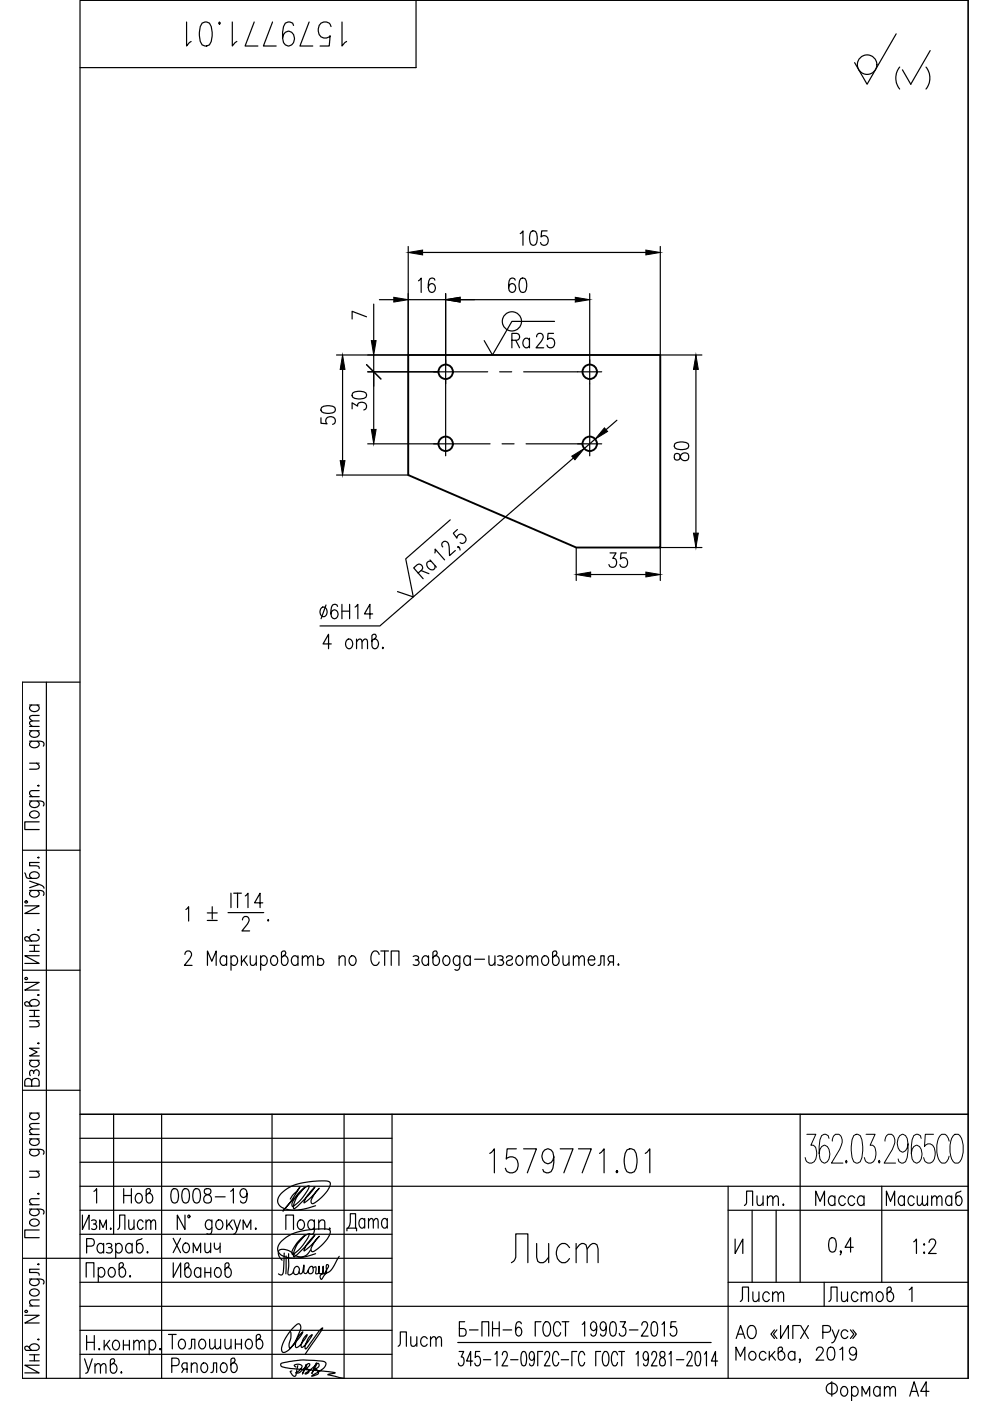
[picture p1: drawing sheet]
<svg xmlns="http://www.w3.org/2000/svg" width="210mm" height="297mm" viewBox="0 0 210 297" stroke-linecap="round" stroke-linejoin="round" font-family="sans-serif">
<defs><g id="words">
<text font-size="10.1" x="107.2" y="268.8">Лист</text>
<g font-size="8.8">
<text x="38.5" y="10.9">1579771.01</text>
<text x="102.7" y="249.8">1579771.01</text>
</g>
<text font-size="8.4" x="188.7" y="20.1">( )</text>
<text font-size="7.5" x="86.4" y="123.8">Ra</text>
<text font-size="7.1" x="72.3" y="262.1">Дата</text>
<g font-size="6.6">
<text x="109" y="53.3">105</text>
<text x="107.2" y="75.1">Ra</text>
<text x="78.7" y="88.2" transform="rotate(-90 78.7 88.2)">30</text>
<text x="72" y="91.4" transform="rotate(-90 72 91.4)">50</text>
<text x="38.1" y="196.5">1 %%P .</text>
<text x="25" y="256.5">Нов</text>
<text x="34.9" y="256.5">0008-19</text>
<text x="156.6" y="256.8">Лит.</text>
<text x="171.8" y="256.8">Масса</text>
<text x="186.6" y="256.8">Масштаб</text>
<text x="35.6" y="272">Иванов</text>
<text x="155.6" y="277.3">Лист</text>
<text x="174.6" y="277.3">Листов</text>
<text x="83.3" y="286.8">Лист</text>
<text x="16.6" y="292.5">Утв.</text>
</g>
<g font-size="6.2">
<text x="87.5" y="63.1">16</text>
<text x="106.5" y="63.1">60</text>
<text x="146.8" y="98.8" transform="rotate(-90 146.8 98.8)">80</text>
<text x="127.7" y="121.4">35</text>
<text x="67.4" y="138.6">4 отв.</text>
<text x="23.6" y="261.8">Лист</text>
<text x="35.6" y="266.7">Хомич</text>
<text x="34.6" y="287.2">Толошинов</text>
<text x="35.3" y="292.1">Ряполов</text>
</g>
<text font-size="4.4" x="73.4" y="68.8">7</text>
</g></defs>
<g fill="none" stroke="#000" stroke-width=".4">
<path d="M86.6 75.3h53.4v40.8h-17.8l-35.6-15.4z"/>
<circle cx="94.5" cy="78.8" r="1.53"/>
<circle cx="125" cy="78.8" r="1.53"/>
<circle cx="94.5" cy="94.1" r="1.53"/>
<circle cx="125" cy="94.1" r="1.53"/>
</g>
<g fill="none" stroke="#000" stroke-width=".25">
<path d="M88.2 .1v14.2h-71.2M190 7.2l-6.2 10.7-2.6-4.6M86.6 52.3v23h-15.2M89.6 53.5h47.3M140 52.3v23h8.8M72.6 78.3v19.4M77.7 77.3l3.1 3.1M78 78.8h25.4M79.2 64.5v7.7M79.2 75.3v15.7M80.4 63.5h3.1M94.5 62.3v34.3"/>
<path d="M97.5 63.5h24.5M105.9 78.8h2.6M111 78.8h16.6M117.4 70.7h-1.2l-.1 1.3a.89 .89 0 0 1 1.1-.2 .89 .89 0 0 1 .4 1.1 .83 .83 0 0 1-.7 .8 .83 .83 0 0 1-.9-.5M117.6 68.1h-9.1l-4.1 7.2-1.7-3.1M125 62.3v34.3M147.6 78.3v34.7M78 94.1h25.9M106.4 94.1h2.6M111.5 94.1h16.1M121.6 97.1l-41.1 35.6h-12.7M126.2 93.1l-2.3 2"/>
<path d="M130.8 89.1l-2.3 2M71.4 100.7h15.2M93.9 116l-.2-.6 .4-.6a.95 .95 0 0 1 1.1 1.1l.1 1.9 1.2-1.1M95.5 110.2l-9.5 8.3 1.6 8.1-3.3-1.2M97 112.3l-.9 .7 .8 1.1a.89 .89 0 0 1 .7-.9 .89 .89 0 0 1 1 .6 .83 .83 0 0 1 0 1.1 .83 .83 0 0 1-1 .2M97.2 115.9v.2h-.1l-.1-.2a.66 .66 0 0 1 .5 .7M122.2 116.1v7M148.8 116.1h-8.8v7M68.2 128.9a.82 .82 0 0 1 .9 .1 .82 .82 0 0 1 .3 .9 .82 .82 0 0 1-1 .8 1.21 1.21 0 0 1-.2-1.8zM69.1 128.3l-1 2.9M71.6 128.6l-.2-.3-.3-.2-.6 .2a2.85 2.85 0 0 0 0 2.7 .66 .66 0 0 0 1.1-.3 .87 .87 0 0 0-.1-1 .87 .87 0 0 0-1-.3l-.3 .8M72.5 128.1v3.1"/>
<path d="M72.5 129.6h1.6M74.1 128.1v3.1M75.3 128.7l.6-.6v3.1M79 130.2h-1.7l1.1-2.1v3.1M125.2 121.8h11.7M6.3 157.1l2.7 .2a.59 .59 0 0 1 .2 .9M6.3 154.9h2M6.3 154h2M6.3 149.5h2M6.7 157.1l-.3 .3a.82 .82 0 0 0 .1 .9 .82 .82 0 0 0 .9 .2 .83 .83 0 0 0 .9-.9l-.4-.5M6.7 154.9a.68 .68 0 0 0-.4 .7 .68 .68 0 0 0 .4 .6 .92 .92 0 0 0 1.1 .1 .92 .92 0 0 0 .4-1.1l-.3-.3M6.7 149.5a.68 .68 0 0 0-.4 .6 .68 .68 0 0 0 .4 .7 .92 .92 0 0 0 1.1 0 .92 .92 0 0 0 .4-1.1l-.3-.2"/>
<path d="M8.3 152.9l-1.9 .1-.1 .4 .6 .6M8.3 151.7l-1.9 .1-.1 .5 .6 .6M9.8 144.6v147.6M17 144.6h-12.3v147.6h200.6v-292.1h-188.3v292.1M6.3 169.8l2.7 .1a.59 .59 0 0 1 .2 1M6.3 168.9h2M6.3 161.8h2M6.4 172.3a1.08 1.08 0 0 1 1.2-.3 1.08 1.08 0 0 1 .7 .9 1.07 1.07 0 0 1-1.1 .5 1.07 1.07 0 0 1-.9-.9zM6.7 169.8l-.3 .3a.82 .82 0 0 0 .1 .9 .82 .82 0 0 0 .9 .2 .83 .83 0 0 0 .9-.9l-.4-.5M7.7 161.8l.6 .6-.1 .6-1.9 .1M8 166.6l.2-.1 .1 .1-.1 .1zM8.3 174.3h-3v1.6h3"/>
<path d="M8.3 167.6l-1.9 .1-.1 .6 .6 .6M4.7 180.3h12.3M5.3 192.1h3l-3 1.6h3M5.3 185.1l.4 1 2 .1a.66 .66 0 0 0 .6-.5 .66 .66 0 0 0-.4-.7 .92 .92 0 0 0-1.2-.1 .92 .92 0 0 0-.3 1.1l.3 .2M6.3 199a1.02 1.02 0 0 1 1-.9 1.02 1.02 0 0 1 1 .9l-.6 .5h-2.2l-.2-.3v-.4l.4-.2 .3 .1 .7 .8M6.3 188.8l2.7 .1a.59 .59 0 0 1 .2 .9M6.3 186.8l2 .7-2 .7M6.7 188.8l-.3 .2a.82 .82 0 0 0 .1 1 .82 .82 0 0 0 .9 .2 .83 .83 0 0 0 .9-.9l-.4-.5M8 197.2l.2-.1 .1 .1-.1 .1zM8 181.8l.2-.1 .1 .1-.1 .1zM8.3 187.5l.9 .5 .1 .3M8.3 182.9h-2v.7l1.9 .1 .1 .4"/>
<path d="M4.7 205.7h12.3M5.2 208.3h3.1l-3.1 1.6h3.1M6.3 212.8a1.02 1.02 0 0 1 1-.9 1.02 1.02 0 0 1 1 .9l-.6 .5h-2.2l-.3-.4v-.3l.5-.2 .3 .1 .7 .8M6.3 200.4h2M6.3 201.7h2M6.3 216.4h2M6.3 214.2h2M6.3 215.5h2M7.3 200.4v1.3M7.3 214.2v1.3M7.7 216.4l.6 .6-.1 .6-1.9 .1M8 211l.2-.2 .1 .2-.1 .1z"/>
<path d="M8.3 202.6h-3l3 1.7h-3M39.2 202.4l.2-.6 .7-.2a.95 .95 0 0 1 .2 1.6l-1.2 1.5h1.6M44 204.7v-3.1l.9 2.2 .9-2.2v3.1M48 203.1a.68 .68 0 0 0-.6-.5 .68 .68 0 0 0-.6 .5 .93 .93 0 0 0-.1 1.1 .93 .93 0 0 0 1.1 .3l.2-.3M48 202.6v2.1M49 203.1a.68 .68 0 0 1 .6-.5 .68 .68 0 0 1 .7 .5 1.02 1.02 0 0 1-.9 1.6l-.4-.5M49 202.6v3.1M51.2 202.6v2.1M51.7 203.5l.8 1.2M52.4 202.6l-1.2 1.5M53.1 202.6l.1 1.9 .6 .2 .5-.6M54.3 202.6v2.1"/>
<path d="M55.3 203.1a.68 .68 0 0 1 .6-.5 .68 .68 0 0 1 .6 .5 1.02 1.02 0 0 1-.8 1.6l-.4-.5M55.3 202.6v3.1M57.7 202.8a.82 .82 0 0 1 1 .1 .82 .82 0 0 1 .2 .9 .82 .82 0 0 1-1 .9 1.19 1.19 0 0 1-.2-1.9zM60.1 202.6a1.02 1.02 0 0 1 1 1.1 1.02 1.02 0 0 1-1 1l-.4-.6v-2.2l.3-.3h.4l.2 .5-.1 .3-.8 .7M63.2 203.1a.68 .68 0 0 0-.7-.5 .68 .68 0 0 0-.6 .5 .93 .93 0 0 0-.1 1.1 .93 .93 0 0 0 1.1 .3l.3-.3M63.2 202.6v2.1M64.1 203.2l.6-.6 .5 .2 .1 1.9M64.1 202.6v2.1M65.3 203.2l.5-.6 .5 .2 .1 1.9M67.4 203.5a.75 .75 0 0 1 1.2 0 .75 .75 0 0 1-.4 1.2h-.5l-.3-.3M67.4 202.6v2.1M71.9 203.2l.6-.6 .6 .2 .1 1.9"/>
<path d="M71.9 202.6v2.1M74.3 202.8l.3-.2a1.02 1.02 0 0 1 .9 1.1 1.02 1.02 0 0 1-.9 1 1.2 1.2 0 0 1-.3-1.9zM80.4 202.4a.82 .82 0 0 0-.8-.8 .82 .82 0 0 0-.8 .8 1.9 1.9 0 0 0 .5 2.3 .86 .86 0 0 0 1.1-.7M80.7 201.6h1.7M81.6 201.6v3.1M83 204.7v-3.1h1.6v3.1M87.6 202.8a.73 .73 0 0 1 1.2 .3l-.1 .3-.6 .1M88.4 203.5a.6 .6 0 0 1 .5 .6 .6 .6 0 0 1-.5 .6l-.8-.2M90.9 203.1a.68 .68 0 0 0-.7-.5 .68 .68 0 0 0-.6 .5 .93 .93 0 0 0-.1 1.1 .93 .93 0 0 0 1.1 .3l.3-.3M90.9 202.6v2.1M92.3 202.6a1.02 1.02 0 0 1 .9 1.1 1.02 1.02 0 0 1-.9 1l-.5-.6v-2.2l.3-.3h.4l.2 .5-.1 .3-.8 .7M94.2 202.8a.82 .82 0 0 1 1 .1 .82 .82 0 0 1 .2 .9 .82 .82 0 0 1-.9 .9 1.19 1.19 0 0 1-.3-1.9z"/>
<path d="M97.5 203.1l-.2-.3a.82 .82 0 0 0-1 .1 .82 .82 0 0 0-.2 .9 .82 .82 0 0 0 .9 .9l.5-.5M97.5 202.6l-.1 2.8-.4 .3-.6-.1M99.7 203.1a.68 .68 0 0 0-.6-.5 .68 .68 0 0 0-.7 .5 .93 .93 0 0 0 0 1.1 .93 .93 0 0 0 1.1 .3l.2-.3M99.7 202.6v2.1M100.6 203.4h2.1M103.7 202.6l.1 1.9 .6 .2 .5-.6M104.9 202.6v2.1M105.5 202.8a.73 .73 0 0 1 1.2 .3l-.1 .3-.6 .1M106.3 203.5a.6 .6 0 0 1 .5 .6 .6 .6 0 0 1-.5 .6l-.8-.2M107.4 203.1a.68 .68 0 0 1 .6-.5 .68 .68 0 0 1 .7 .5l-.2 .3-.8 .3a.57 .57 0 0 0-.2 .8 .74 .74 0 0 0 1.2-.3M109.7 202.8a.82 .82 0 0 1 1 .1 .82 .82 0 0 1 .2 .9 .82 .82 0 0 1-1 .9 1.19 1.19 0 0 1-.2-1.9zM111.7 203.2l.6-.6 .4 .2 .2 1.9"/>
<path d="M111.7 202.6v2.1M112.9 203.2l.5-.6 .5 .2 .1 1.9M115.2 202.8a.82 .82 0 0 1 .9 .1 .82 .82 0 0 1 .2 .9 .82 .82 0 0 1-.9 .9 1.19 1.19 0 0 1-.2-1.9zM117.6 202.6a1.02 1.02 0 0 1 1 1.1 1.02 1.02 0 0 1-1 1l-.4-.6v-2.2l.3-.3h.4l.2 .5-.1 .3-.8 .7M119.4 202.6l.1 1.9 .6 .2 .5-.6M120.6 202.6v2.1M121.6 203.2l.6-.6 .4 .2 .1 1.9M121.6 202.6v2.1M122.7 203.2l.6-.6 .5 .2 .1 1.9M124.7 203.5h1.4a.68 .68 0 0 0-.4-.8 .68 .68 0 0 0-.9 .4 1.02 1.02 0 0 0 .8 1.6l.5-.5M126.8 204.7l.5-.2 .1-1.9h.7v2.1M129.4 204l-.5 .7"/>
<path d="M130.1 204h-.7l-.3-.2a.68 .68 0 0 1 .3-1.2h.7v2.1M131.1 204.4l.1 .1-.1 .2-.1-.2zM4.7 231.2h12.3M6.3 236h2M6.3 224.8h2M6.7 236a.68 .68 0 0 0-.4 .6 .68 .68 0 0 0 .4 .7 .92 .92 0 0 0 1.1 0 .92 .92 0 0 0 .4-1.1l-.3-.2M6.7 229.2a.75 .75 0 0 0-.7-.6 .75 .75 0 0 0-.8 .6v1.1h3.1v-1.1a.83 .83 0 0 0-.8-.6 .83 .83 0 0 0-.8 .6v1.1M6.7 224.8a.68 .68 0 0 0-.4 .6 .68 .68 0 0 0 .4 .7 1.02 1.02 0 0 0 1.6-.8l-.4-.5M7.1 227.3a.6 .6 0 0 1 .6-.5 .6 .6 0 0 1 .6 .5l-.1 .8M7.1 227.6v-.3l-.4-.4a.74 .74 0 0 0-.3 1.2M8 221.2l.2-.1 .1 .1-.1 .1zM8.3 239.4l-1.9 .1-.1 .5 .6 .5"/>
<path d="M8.3 238.2l-1.9 .1-.1 .5 .6 .6M8.3 222.2h-2l1.6 .9-1.6 .8h2M17 236.2h188.3M24.1 236.2v25.5M34.3 236.2v56M57.7 236.2v56M73 236.2l-.1 56-3.4-.7 1.6-.4-.2-.1-6.5-.6a14.6 14.6 0 0 1-4.8-.8 .38 .38 0 0 1-.1-.4 .38 .38 0 0 1 .4-.2 19.4 19.4 0 0 1 9-.2 .9 .9 0 0 1-.4 1.4l-2.4 1.6 .6-.2a.75 .75 0 0 0 .8-.6l-.3-.6-.6-.2a.85 .85 0 0 0 .9-1.1l-.3 .1-1.1 2 1-2.2a4.4 4.4 0 0 1-2.3 2.1l-.1 .2a.61 .61 0 0 0 .8-.5 .61 .61 0 0 0-.7-.7l.3-.1a.74 .74 0 0 0 .6-.8l-.3-.1a4.4 4.4 0 0 0-1.3 2.1l.8-1.9a3 3 0 0 1-2 1.8h-.2a1.88 1.88 0 0 0 1.3-1.6 1.12 1.12 0 0 0-1.6 .1l.3 .2M83.1 236.2v56M169.7 236.2v35.7M6.3 256.4l2.7 .1a.59 .59 0 0 1 .2 .9M6.3 243.7l2.7 .1a.59 .59 0 0 1 .2 .9M6.3 255.4h2"/>
<path d="M6.3 248.3h2M6.3 241.5h2M6.3 240.5h2M6.4 258.8a1.08 1.08 0 0 1 1.2-.3 1.08 1.08 0 0 1 .7 .9 1.07 1.07 0 0 1-1.1 .6 1.07 1.07 0 0 1-.9-1zM6.7 256.4l-.3 .2a.82 .82 0 0 0 .1 .9 .82 .82 0 0 0 .9 .3 .83 .83 0 0 0 .9-1l-.4-.4M6.7 243.7l-.3 .2a.82 .82 0 0 0 .1 1 .82 .82 0 0 0 .9 .2 .83 .83 0 0 0 .9-1l-.4-.4M6.7 241.5a.68 .68 0 0 0-.4 .6 .68 .68 0 0 0 .4 .6 .92 .92 0 0 0 1.1 .1 .92 .92 0 0 0 .4-1.1l-.3-.2M7.7 248.3l.6 .6-.1 .6-1.9 .1M8 253.1l.2-.1 .1 .1-.1 .1zM8.3 254.1l-1.9 .2-.1 .5 .6 .6M17 251.5h188.3M17 246.4h66.1"/>
<path d="M17 241.3h66.1M17 256.6h66.1M17.5 257.6v3.1l1.4-3.1v3.1M19.4 258.8a.62 .62 0 0 1 1 .3l-.3 .4h-.3M19.9 252.6l.6-.6v3.1M20.1 259.5a.62 .62 0 0 1 .4 .6 .62 .62 0 0 1-.4 .6l-.7-.2M39.2 257.6v3.1l-1.6-3.1v3.1M44.9 259.1a.68 .68 0 0 0-.6-.5 .68 .68 0 0 0-.7 .5 1.02 1.02 0 0 0 .9 1.6l.4-.5M44.9 258.6l-.1 2.8-.3 .3-.6-.2M46.1 258.8a.65 .65 0 0 1 1 .3 1.02 1.02 0 0 1-.8 1.6 1.2 1.2 0 0 1-.2-1.9zM48.1 258.6v2.1M48.5 259.5l.9 1.2"/>
<path d="M49.2 258.6l-1.1 1.5M49.6 258.6l.7 2.1 .7-2.1M63.1 253.6l-1.6 1.4-1.5 1.7 1.6-1.9 2-3.2-2.1 2.6M63.4 258.8a.65 .65 0 0 1 1 .3 1.02 1.02 0 0 1-.8 1.6 1.2 1.2 0 0 1-.2-1.9zM64.5 251.8a8.5 8.5 0 0 0-2.6 3.4v.1a.3 .3 0 0 0 0 .3 .3 .3 0 0 0 .3 .2 9.3 9.3 0 0 0 3.4-4.4h-.1a5.8 5.8 0 0 0-3.3 4.8l.1 .1a1.03 1.03 0 0 0 .9-.7l2.4-2.4 1.2-1.6-1.1 1.2a4.3 4.3 0 0 0-1.2 2.2l1.4-1.1 1.8-2a6.1 6.1 0 0 0-1.8 2.9 .4 .4 0 0 0 .3 .4 .4 .4 0 0 0 .5-.1 6.5 6.5 0 0 0 3.3-4.3l-.3-.3a16.6 16.6 0 0 0-8.4 1.2 3.9 3.9 0 0 0-2.4 3 2.21 2.21 0 0 0 2.1 1.8 11.3 11.3 0 0 0 5.9-.9M66.7 259.1a.68 .68 0 0 0-.7-.5 .68 .68 0 0 0-.6 .5 1.02 1.02 0 0 0 .8 1.6l.5-.5M66.7 258.6l-.2 2.8-.3 .3-.6-.2M67.6 259.2l.6-.6 .5 .2 .2 1.9M67.6 258.6v2.1M154.4 256.6h50.9M154.4 251.5v40.7M159.5 256.6v15.3"/>
<path d="M164.6 256.6v15.3M187 251.5v20.4M4.7 266.8h78.4M5.3 278.9h3l-3 1.6h3M6.3 271.2l2.7 .1a.59 .59 0 0 1 .2 .9M6.3 276.9h2M6.4 273.6a1.08 1.08 0 0 1 1.2-.3 1.08 1.08 0 0 1 .7 .9 1.07 1.07 0 0 1-1.1 .6 1.07 1.07 0 0 1-.9-.9zM6.7 271.2l-.3 .2a.82 .82 0 0 0 .1 1 .82 .82 0 0 0 .9 .2 .83 .83 0 0 0 .9-1l-.4-.4M8 268.1l.2-.2 .1 .2-.1 .1zM8.3 260.8h-3v1.6h3M8.3 275.6l-1.9 .1-.1 .6 .6 .6M8.3 269.1h-2v.7l1.9 .1 .1 .5"/>
<path d="M17 277h188.3M17 271.9h66.1M17 261.7h66.1M18.3 270.8v-3.1h1.6v3.1M18.4 264.2h1a.83 .83 0 0 0 .6-.8 .83 .83 0 0 0-.6-.8h-1v3.1M20.8 269.2a.68 .68 0 0 1 .7-.5 .68 .68 0 0 1 .6 .5 1.02 1.02 0 0 1-.8 1.6l-.5-.5M20.8 268.7v3.1M21.1 260.7v-2.1l.7 1.6 .8-1.6v2.1M22 264.1a.68 .68 0 0 0-.7-.5 .68 .68 0 0 0-.6 .5 .92 .92 0 0 0-.1 1.1 .92 .92 0 0 0 1.1 .3l.3-.3M22 263.6v2.1M22.6 263.8a.73 .73 0 0 1 1.1 .3l-.3 .4h-.4M23.3 268.9a.82 .82 0 0 1 .9 .1 .82 .82 0 0 1 .2 .9 .82 .82 0 0 1-.9 .9 1.19 1.19 0 0 1-.2-1.9z"/>
<path d="M23.4 264.5a.6 .6 0 0 1 .4 .6 .6 .6 0 0 1-.4 .6l-.8-.2M24.5 264.1a.68 .68 0 0 1 .7-.5 .68 .68 0 0 1 .6 .5 1.02 1.02 0 0 1-.8 1.6l-.5-.5M24.5 263.6v3.1M25.7 268.7a1.02 1.02 0 0 1 1 1.1 1.02 1.02 0 0 1-1 1l-.4-.6v-2.2l.3-.3h.4l.2 .5-.1 .3-.8 .7M27.6 270.5l.1 .1-.1 .2-.1-.2zM28 264.1l-.5-.5a1.02 1.02 0 0 0-.9 1 1.02 1.02 0 0 0 .9 1.1l.5-.5M28 263.6v2.1M30.1 262.6l-1 .4-.2 2.1a.66 .66 0 0 0 .6 .6 .66 .66 0 0 0 .7-.5 .92 .92 0 0 0 .1-1.1 .92 .92 0 0 0-1.1-.3l-.3 .3M31.3 265.4l.1 .1-.1 .2-.1-.2zM50.3 260.7l-.3 .6-.5 .4M51.6 260.7v-2.1l.8 1.6 .8-1.6v2.1M54.2 260.4l.1 .1-.1 .2-.1-.2z"/>
<path d="M60.3 265.7l-.1 2.5a2.81 2.81 0 0 1-.4 2.1h-.3l-.5-.2M60.6 260.7v-3.1h1.6v3.1M60.7 266.3l-.1 3.8M61.2 265.8v2.6l-.1 1.2a.5 .5 0 0 0 .1 .7 .5 .5 0 0 0 .7-.3l.3-.4a.98 .98 0 0 1 .8-1.1l.2 .1a1.03 1.03 0 0 1 0 1.5 .58 .58 0 0 1-.8 .1 .58 .58 0 0 1-.2-.8M64.5 262a8.5 8.5 0 0 0-2.6 3.3v.2a.31 .31 0 0 0 0 .3 .31 .31 0 0 0 .3 .2 9.3 9.3 0 0 0 3.4-4.4h-.2a5.6 5.6 0 0 0-3.1 4.8l.7-.4 2.3-2.3 1.5-1.9-1.1 1.2a4.3 4.3 0 0 0-1.2 2.2l1.4-1.1 1.8-2a6.3 6.3 0 0 0-1.8 2.9 .4 .4 0 0 0 .3 .4 .4 .4 0 0 0 .5-.2 6.5 6.5 0 0 0 3.3-4.2l-.3-.3a16.5 16.5 0 0 0-8.4 1.2 3.9 3.9 0 0 0-2.4 3 2.21 2.21 0 0 0 2.1 1.7 11.2 11.2 0 0 0 5.9-.8M65.4 269.2a.57 .57 0 0 0 .4 .9 .57 .57 0 0 0 .6-.8v-.3a.43 .43 0 0 0-.4-.5 .43 .43 0 0 0-.5 .4v.2a.9 .9 0 0 1-.8 .9l-.3-.3v-1.5a2.47 2.47 0 0 1-.7 1.9l-.3-.5M65.8 265a2.35 2.35 0 0 1-4.1 .4 2.07 2.07 0 0 0-2.6-.2v1l.7 1M69.9 260.4l.1 .1-.1 .2-.1-.2zM71.9 266.4l-.7 1.2a3.4 3.4 0 0 1-1.9 2.3 1.37 1.37 0 0 0-1.4 .6l.1 .6a.22 .22 0 0 0 .2 .2 .22 .22 0 0 0 .2-.3l.3-.6a1.83 1.83 0 0 0 .5-1.9 .29 .29 0 0 1 .4-.3 .29 .29 0 0 1 0 .5l-.4 .6a.68 .68 0 0 1-.6 .7l-.1-.2v-1.3v.9a.48 .48 0 0 1-.3 .6 .48 .48 0 0 1-.6-.3v-1.2v1.3l-.2 .2a.28 .28 0 0 1-.4 .1 .28 .28 0 0 1-.1-.4l.1-1.1-.6 .2M154.4 271.9h50.9M155.9 262.7v3.1l1.6-3.1v3.1M176 262.6l.6-.2a1.49 1.49 0 0 1 .7 1.8l-.3 1.1-.6 .2a1.46 1.46 0 0 1-.7-1.8z"/>
<path d="M178.4 265.3l-.2 .2-.1-.2 .1-.1a.64 .64 0 0 1-.1 .9M180.9 264.5h-1.7l1.1-2.1v3.1M192.8 273.5l.6-.6v3M193.7 263.3l.6-.6v3.1M195.9 263.7l.2 .2-.2 .1-.1-.1zM195.9 265.5l.2 .1-.2 .2-.1-.2zM197 263.4l.2-.5 .7-.2a.96 .96 0 0 1 .1 1.6l-1.1 1.5h1.6M6.3 285.8a1.02 1.02 0 0 1 1-.9 1.02 1.02 0 0 1 1 .9l-.6 .5h-2.2l-.2-.3v-.4l.4-.2 .3 .1 .7 .8M6.3 287.2h2M6.3 288.5h2M7.3 287.2v1.3M8 284l.2-.1 .1 .1-.1 .1z"/>
<path d="M8.3 289.5h-3l3 1.6h-3M17 287.1h66.1M17 282.1h66.1M18.4 283.2v3M18.4 284.6h1.6M20 283.2v3M22.1 284.2v2M23.3 284.2l-1.2 1.4M24.2 284.3a.82 .82 0 0 1 .9 .1 .82 .82 0 0 1 .2 .9 .83 .83 0 0 1-.9 .9 1.19 1.19 0 0 1-.2-1.9zM26.2 284.2v2M27.4 284.2v2M28.4 284.8l.5-.6 .5 .1 .1 1.9"/>
<path d="M28.4 284.2v2M29.5 284.8l.6-.6 .5 .1 .1 1.9M31.6 284.6a.68 .68 0 0 1 .7-.5 .68 .68 0 0 1 .6 .5 1.02 1.02 0 0 1-.8 1.6l-.5-.4M31.6 284.2v3M61.7 282.4a5.3 5.3 0 0 1-.4 2.6v.6l.3 .2a9.3 9.3 0 0 0 2.2-4.4l-.1-.4a.52 .52 0 0 0-.5-.4 .52 .52 0 0 0-.5 .4 8.8 8.8 0 0 0-3 5.3v.1a.61 .61 0 0 0 .5 .4 .61 .61 0 0 0 .6-.3l.8-.6 1.6-1.9 1-1.6a3.5 3.5 0 0 0-1.5 3.3h.1a5.6 5.6 0 0 0 2.3-2.7 2.85 2.85 0 0 0-1.1 2.7 6.2 6.2 0 0 0 2.2-2.7 3.5 3.5 0 0 0-1.5 3l.6-.4 2.3-3.3 .8-.8-3.7 5.6M63.1 289.5l-.5 2.3-.4-.1-.6-.8 .3-.2M97 284.6h53.8M97.3 286.5h1l-.5 1.2h.2a1.24 1.24 0 0 1-.1 1.9 .56 .56 0 0 1-.7-.6M98.5 280.2h-1.1v3.1h.9a.86 .86 0 0 0 .6-.8 .86 .86 0 0 0-.6-.8h-.9M99.5 282h1.9M100.2 288.6h-1.3l.9-2.1v3.1M101.7 286.5h-.9v1.3a.53 .53 0 0 1 .8-.1 1.33 1.33 0 0 1-.2 1.9 .56 .56 0 0 1-.7-.6"/>
<path d="M102.2 283.3v-3.1h1.4v3.1M102.5 288.3h1.6M104.4 280.2v3.1M104.4 281.7h1.4M104.9 287.1l.5-.6v3.1M105.8 280.2v3.1M106.5 287.3l.1-.5 .3-.3a.73 .73 0 0 1 .6 .4 .73 .73 0 0 1 0 .8l-1.1 1.9h1.2M106.7 282h1.8M108.3 288.3h1.5M110.5 280.7l-.1-.3-.3-.2-.5 .2a3.2 3.2 0 0 0 0 2.7l.3 .2a.99 .99 0 0 0 .7-1 .99 .99 0 0 0-.7-.9l-.3 .1-.3 .8M110.7 286.7l.4-.2a1.69 1.69 0 0 1 .6 1.8l-.3 1.2-.4 .1a1.69 1.69 0 0 1-.6-1.8zM113.3 287.6l-.2 .7-.3 .1a1.04 1.04 0 0 1-.6-.9 1.04 1.04 0 0 1 .6-1l.3 .2a3.3 3.3 0 0 1 0 2.8l-.5 .1-.2-.1-.1-.3"/>
<path d="M114.7 280.2h-1.2v3.1M115.1 286.5h-1.1v3.1M115.5 287.3v-.2a.58 .58 0 0 1 .7-.6l.3 .3a1.4 1.4 0 0 1-.2 1.3l-.9 1.5h1.2M115.5 280.4l.2-.2a.93 .93 0 0 1 1 1.2 1.98 1.98 0 0 1-.6 1.9 .95 .95 0 0 1-1-1.2 2.28 2.28 0 0 1 .4-1.7zM118.5 287.3a.62 .62 0 0 0-.6-.8 .62 .62 0 0 0-.7 .8v.4a2.16 2.16 0 0 0 .5 1.9 .68 .68 0 0 0 .8-.7M118.9 281a.71 .71 0 0 0-.7-.8 .71 .71 0 0 0-.7 .8 2.09 2.09 0 0 0 .5 2.3 .77 .77 0 0 0 .9-.7M119 288.3h1.6M119.2 280.2h1.4M119.9 280.2v3.1M122.3 286.5h-1v3.1M123.5 280.8l.5-.6v3.1M124 287.3l-.1-.3a.59 .59 0 0 0-.7-.5 2.36 2.36 0 0 0 0 3.1 .69 .69 0 0 0 .8-.7"/>
<path d="M126.5 281.2l-.3 .8-.3 .1a.98 .98 0 0 1-.7-.9 .98 .98 0 0 1 .7-1l.3 .2a2.89 2.89 0 0 1 0 2.7l-.5 .2-.3-.2-.1-.3M127.4 286.5h-1.1v3.1M128.1 286.7l.1-.2a.7 .7 0 0 1 .8 .8l.1 .4a2.16 2.16 0 0 1-.5 1.9 .69 .69 0 0 1-.8-.7l-.1-1.2zM128.5 281.2a.77 .77 0 0 1-.7 .9 1 1 0 0 1-.6-1 1 1 0 0 1 .7-.9l.3 .2a2.89 2.89 0 0 1 0 2.7l-.5 .2-.3-.2-.1-.3M129.6 280.4l.5-.2a1.51 1.51 0 0 1 .6 1.8l-.3 1.1-.5 .2a1.58 1.58 0 0 1-.6-1.8zM130.9 287.3a.62 .62 0 0 0-.6-.8 .62 .62 0 0 0-.6 .8l-.1 .4a2.16 2.16 0 0 0 .6 1.9 .68 .68 0 0 0 .7-.7M131.2 286.5h1.2M131.5 280.2h1.1l-.6 1.2h.3a1.15 1.15 0 0 1-.2 1.9 .64 .64 0 0 1-.8-.6M131.8 286.5v3.1M133.4 282h1.9M134.9 287.1l.4-.6v3.1M136.1 281l.1-.5a.67 .67 0 0 1 .9-.1 .67 .67 0 0 1 .1 1l-1.2 1.9h1.4"/>
<path d="M137.5 287.6l-.3 .7-.2 .1a1.03 1.03 0 0 1-.7-.9 1.03 1.03 0 0 1 .7-1l.2 .2a3.3 3.3 0 0 1 0 2.8l-.4 .1-.3-.1-.1-.3M138.2 287.3v-.2a.57 .57 0 0 1 .7-.6l.2 .3a1.43 1.43 0 0 1-.1 1.3l-.9 1.5h1.2M138.3 280.4l.5-.2a1.53 1.53 0 0 1 .6 1.8l-.3 1.1-.5 .2a1.56 1.56 0 0 1-.6-1.8zM140 286.7a.76 .76 0 0 0 .5 1.1 1.01 1.01 0 0 1 .1 1.8h-.3a1.04 1.04 0 0 1-.4-1.1 1.04 1.04 0 0 1 .8-.8 .62 .62 0 0 0 .2-.9 .62 .62 0 0 0-.9-.1zM140.4 280.8l.5-.6v3.1M141.8 287.1l.5-.6v3.1M143.3 280.2h-1l-.1 1.3a.69 .69 0 0 1 .6-.3 .69 .69 0 0 1 .6 .5 .94 .94 0 0 1 0 1.1 .94 .94 0 0 1-1.1 .3l-.2-.4M143.4 288.3h1.6M145.7 287.3l.1-.5 .2-.3h.4l.2 .3a1.43 1.43 0 0 1-.1 1.3l-.9 1.5h1.2M147.6 286.7l.4-.2a1.72 1.72 0 0 1 .6 1.8l-.3 1.2-.4 .1a1.67 1.67 0 0 1-.6-1.8zM149.4 287.1l.4-.6v3.1M152.1 288.6h-1.3l.9-2.1v3.1"/>
<path d="M156 288.4v-2.8l1 2 .9-2v2.8M156.1 283.8l.9-2.8 1 2.8M156.4 282.9h1.2M158.9 281.2l.2-.2a1.31 1.31 0 0 1 1.2 .8 1.31 1.31 0 0 1-.1 1.3 .9 .9 0 0 1-1.1 .7 .9 .9 0 0 1-.7-1.1 1.81 1.81 0 0 1 .5-1.5zM159.1 286.7a.9 .9 0 0 1 1.2 .5 .9 .9 0 0 1-.6 1.2 .93 .93 0 0 1-.9-.7 .93 .93 0 0 1 .3-1zM162.4 286.9a.83 .83 0 0 0-1.2-.1 .83 .83 0 0 0-.1 1.2 .7 .7 0 0 0 .7 .4 .7 .7 0 0 0 .6-.4M163.1 286.5v1.9M163.6 287.3l.8 1.1M164.2 282l-.7 .9 .7 .9M164.3 286.5l-1.2 1.3M164.7 282l-.7 .9 .7 .9M165.5 286.5a.92 .92 0 0 1 .9 1 .92 .92 0 0 1-.9 .9l-.5-.6v-1.9l.3-.3h.4l.2 .4-.1 .3-.8 .6"/>
<path d="M165.5 281v2.8l1.7-2.8v2.8M168.5 286.9a.84 .84 0 0 0-1.3-.1 .84 .84 0 0 0 .2 1.3 .66 .66 0 0 0 .6 .3 .66 .66 0 0 0 .5-.4M168.5 286.5v1.9M169.5 281h-1.4v2.8M169.7 288.2l-.1 .2-.1-.2 .1-.1a.54 .54 0 0 1-.1 .8M169.7 281l1.7 2.8M171.4 281l-1.7 2.8M173.1 286.3l.3-.6 .7-.1a.8 .8 0 0 1 .5 .7 .8 .8 0 0 1-.4 .8l-1.2 1.3h1.7M174.5 282.5h1a.73 .73 0 0 0 .6-.7 .73 .73 0 0 0-.6-.8h-1v2.8M175.7 285.7a.77 .77 0 0 1 1.2 .4 2.52 2.52 0 0 1-.2 2.1l-.6 .2a1.32 1.32 0 0 1-.7-1.6zM176.4 293v3M176.5 282l.7 1.8 .7-1.8"/>
<path d="M177.2 283.8l-.5 .8-.4 .1M178.1 286.1l.6-.5v2.8M178.6 294.1l.2-.1a1.02 1.02 0 0 1 .9 1 1.02 1.02 0 0 1-.9 1 1.2 1.2 0 0 1-.2-1.9zM179.8 282.3a.83 .83 0 0 0-1.2-.1 .83 .83 0 0 0-.1 1.2 .71 .71 0 0 0 .6 .4 .71 .71 0 0 0 .7-.4M180.3 282l.7 .9-.7 .9M180.6 294.4l.4-.4a1.02 1.02 0 0 1 1 1 1.02 1.02 0 0 1-1 1l-.4-.4M180.6 294v3M180.8 282l.8 .9-.8 .9M181.6 286.5a.81 .81 0 0 1-1.3 .6 .81 .81 0 0 1 .1-1.4 .72 .72 0 0 1 1.1 .3 2.74 2.74 0 0 1-.2 2.2 .68 .68 0 0 1-1.1-.2M182.8 296v-2l.8 1.6 .8-1.6v2M186.6 294.4l-.5-.4a1.03 1.03 0 0 0-.9 1 1.03 1.03 0 0 0 .9 1l.5-.4M186.6 294v2"/>
<path d="M187.5 294.6l.6-.6 .5 .1 .1 1.9M187.5 294v2M188.7 294.6l.6-.6 .4 .1 .2 1.9M192.9 296l.9-3 .9 3M193.2 295h1.2M197 295h-1.8l1.2-2v3"/>
<circle cx="183.8" cy="13.7" r="2.07"/>
<circle cx="108.5" cy="68.1" r="2.04"/>
<circle cx="5.6" cy="191.3" r=".26"/>
<circle cx="5.6" cy="207.5" r=".26"/>
<circle cx="5.6" cy="278.1" r=".26"/>
<circle cx="176.4" cy="294.4" r="1.19"/>
</g>
<g fill="#000" stroke="#000" stroke-width=".21">
<path d="M86.6 53.5l3-.5v1zM136.9 53l3.1 .5-3.1 .5zM72.6 75.3l.5 3h-1zM78.7 72.2h1l-.5 3.1zM83.5 63l3.1 .5-3.1 .5zM94.5 63.5l3-.5v1zM122 63l3 .5-3 .5zM147.6 75.3l.5 3h-1.1zM72.1 97.7h1l-.5 3zM78.7 91h1l-.5 3.1zM121.2 96.7l2.7-1.6-2 2.4zM128.2 90.7l.6 .8-2.6 1.6z"/>
<path d="M147 113h1.1l-.5 3.1zM122.2 121.8l3-.5v1zM136.9 121.3l3.1 .5-3.1 .5z"/>
</g>
<g fill="none" stroke="#000" stroke-width=".21">
<path d="M171.1 240.5h1.9l-1.1 2.3h.6a2.71 2.71 0 0 1 .1 3.5 1.13 1.13 0 0 1-1.2 .2 1.13 1.13 0 0 1-.7-1.1M175.8 241.4l-.2-.6-.5-.3h-.4l-.5 .3a8.6 8.6 0 0 0-.3 4.9l.3 .6 .7 .3a2.15 2.15 0 0 0 .9-2.9l-.4-.6-.7-.3-.5 .3-.3 .6-.2 .9M176.5 241.9a1.1 1.1 0 0 1 .4-1.2 1.1 1.1 0 0 1 1.3 .1 2 2 0 0 1 .2 2l-.4 .9-1.7 2.9h2.4M179.4 246l.2 .3-.2 .3-.1-.3zM181 240.8l.5-.3h.4l.5 .3a7.3 7.3 0 0 1 0 5.5l-.5 .3h-.4l-.5-.3a7.3 7.3 0 0 1 0-5.5zM183.6 240.5h1.9l-1 2.3h.5a2.71 2.71 0 0 1 .2 3.5 1.13 1.13 0 0 1-1.3 .2 1.13 1.13 0 0 1-.6-1.1M186.4 246l.2 .3-.2 .3-.2-.3zM187.6 241.9a1.1 1.1 0 0 1 .5-1.2 1.1 1.1 0 0 1 1.3 .1 2 2 0 0 1 .1 2l-.3 .9-1.7 2.9h2.4M192.5 242.5l-.2 .9-.3 .6-.7 .3a2.16 2.16 0 0 1-.9-2.9l.4-.6 .5-.3 .7 .3 .3 .6a8.6 8.6 0 0 1-.3 4.9l-.5 .3h-.4l-.5-.3-.2-.6M195.3 241.4l-.2-.6-.5-.3h-.3l-.6 .3a8.8 8.8 0 0 0-.3 4.9l.3 .6 .7 .3a2.15 2.15 0 0 0 .9-2.9l-.3-.6-.7-.3-.6 .3-.3 .6-.2 .9M197.9 240.5h-1.7l-.2 2.6a1.07 1.07 0 0 1 1.7-.3 3.1 3.1 0 0 1 0 3.5 1.13 1.13 0 0 1-1.2 .2 1.13 1.13 0 0 1-.7-1.1M201.2 241.9l-.1-.5a1.19 1.19 0 0 0-1.4-.9 4.7 4.7 0 0 0-.4 5.8l.4 .3a1.39 1.39 0 0 0 1.5-1.5"/>
<path d="M202.1 240.8l.4-.3a1.38 1.38 0 0 1 1.5 1.4 4.6 4.6 0 0 1-.8 4.7 1.41 1.41 0 0 1-1.6-1.5 5.6 5.6 0 0 1 .5-4.3z"/>
</g>
<use href="#words"/>
</svg>
